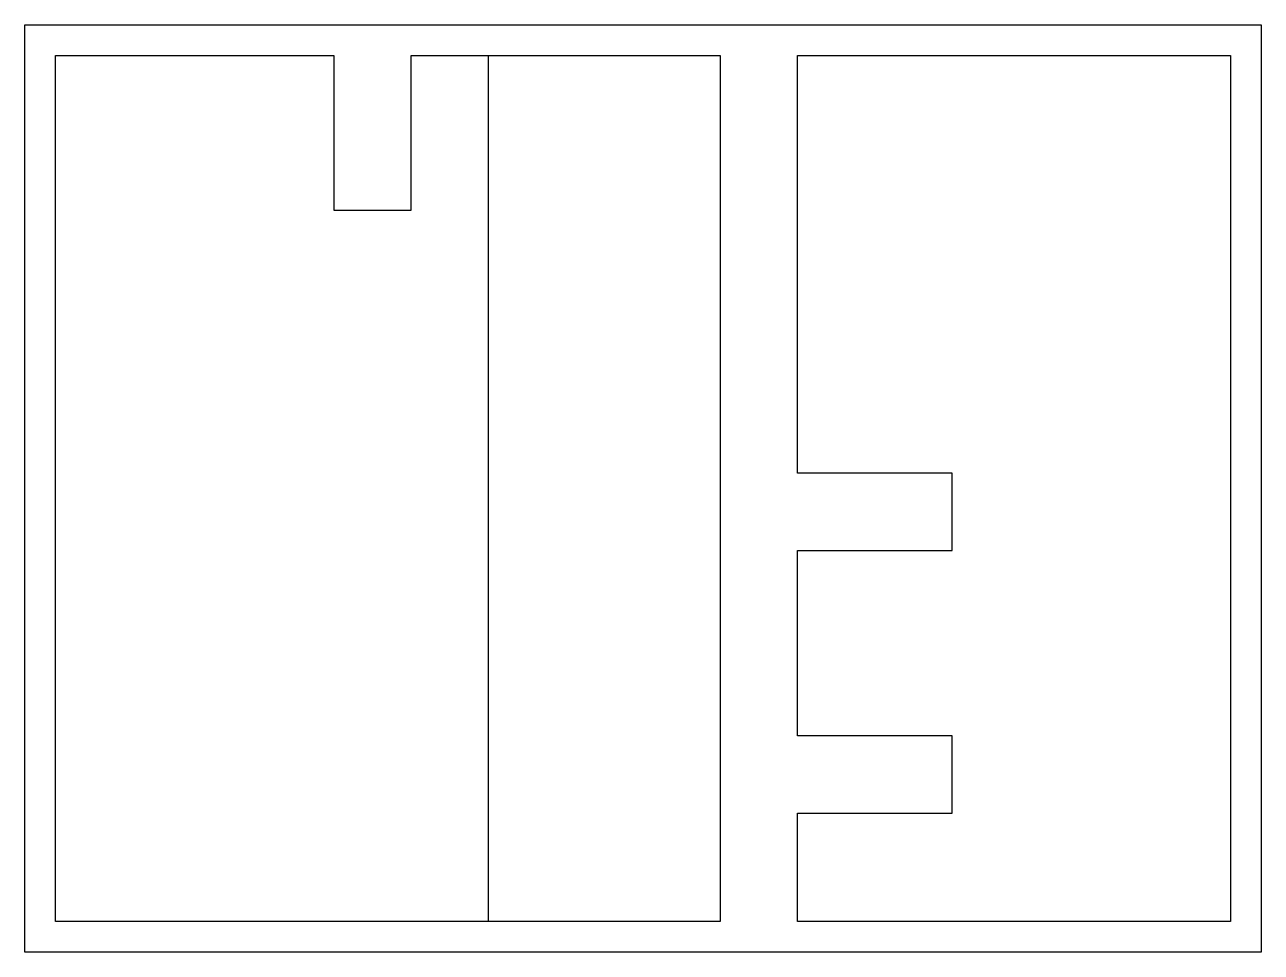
# Model space of a CAD drawing. Extents: x -2000 to 2000, y -1500 to 1500.
import ezdxf

# ---------------------------------------------------------------- set-up
doc = ezdxf.new("R2010")
doc.units = 0
for name, color, linetype in [('L2D1', 4, 'CONTINUOUS'), ('L3D1', 5, 'CONTINUOUS'), ('L4D1', 3, 'CONTINUOUS')]:
    doc.layers.add(name, color=color, linetype=linetype)

msp = doc.modelspace()

# ---------------------------------------------------------------- linework, layer by layer
at = {"layer": 'L2D1'}
for points in [[(-1900, -1400), (-1900, 1400), (-1000, 1400), (-1000, 900), (-750, 900), (-750, 1400), (250, 1400), (250, -1400)], [(500, -1400), (500, -1050), (1000, -1050), (1000, -800), (500, -800), (500, -200), (1000, -200), (1000, 50), (500, 50), (500, 1400), (1900, 1400), (1900, -1400)]]:
    msp.add_lwpolyline(points, close=True, dxfattribs=at)
at = {"layer": 'L3D1'}
msp.add_lwpolyline([(-2000, -1500), (-2000, 1500), (2000, 1500), (2000, -1500)], close=True, dxfattribs=at)
at = {"layer": 'L4D1'}
msp.add_lwpolyline([(-500, -1400), (-500, 1400), (250, 1400), (250, -1400)], close=True, dxfattribs=at)

doc.saveas('drawing.dxf')
